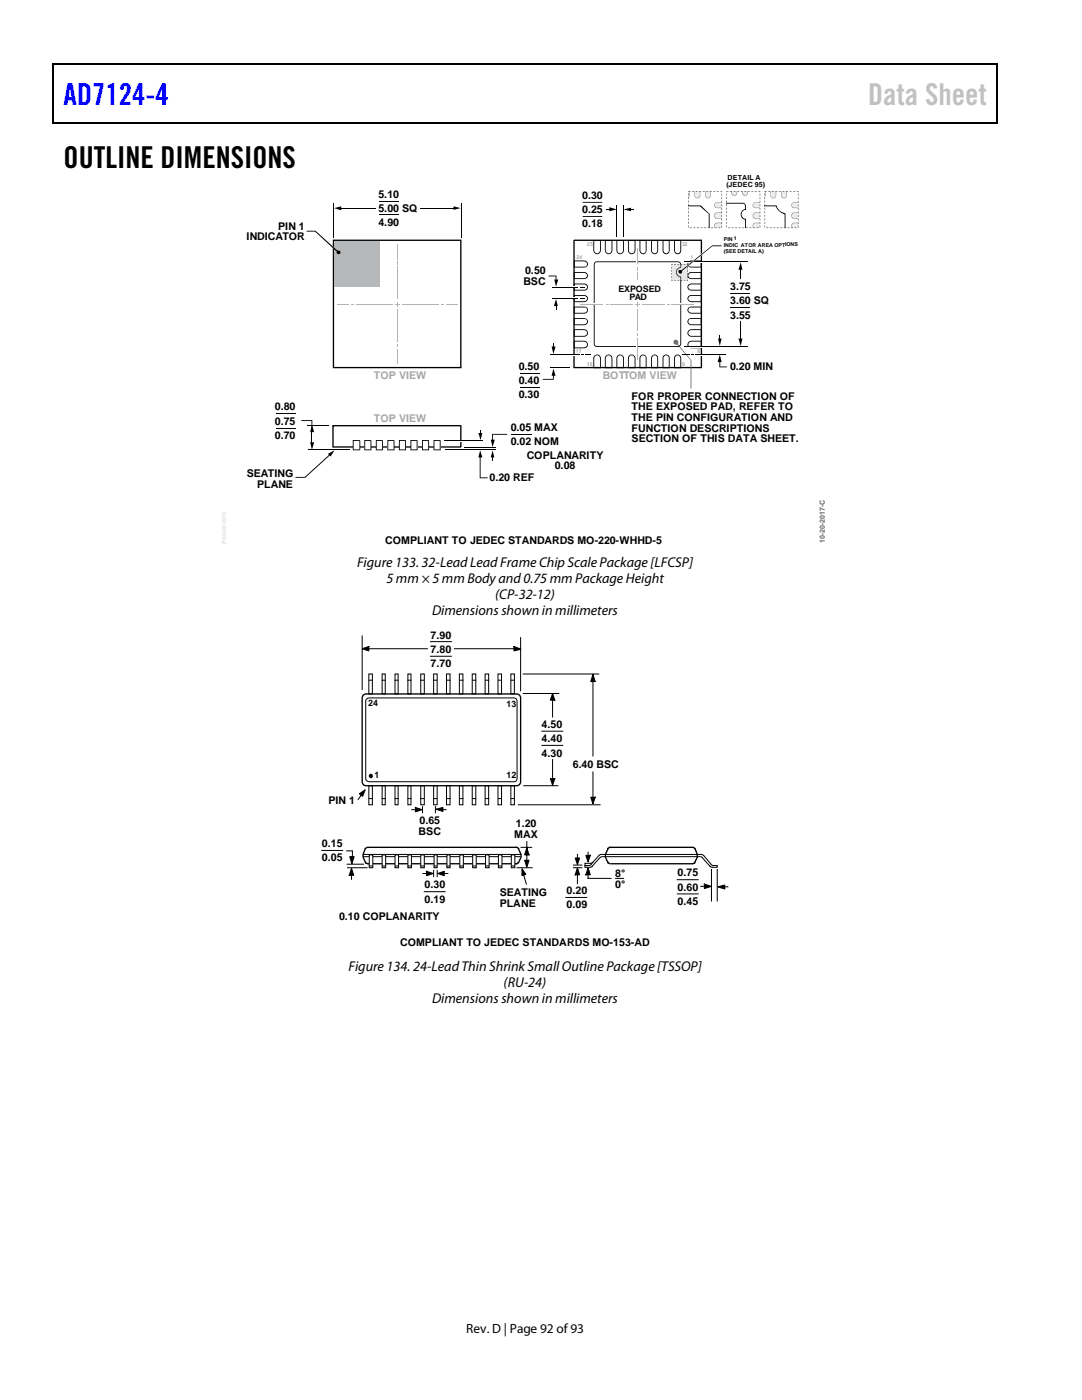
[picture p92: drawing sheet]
<svg xmlns="http://www.w3.org/2000/svg" width="216mm" height="279mm" viewBox="0 0 216 279" stroke-linecap="round" stroke-linejoin="round" font-family="sans-serif">
<defs><g id="words">
<text font-size="6" fill="#00f" x="12.7" y="20.9">AD7124-4</text>
<text font-size="6" fill="#c1c1c1" x="173.2" y="20.9">Data Sheet</text>
<text font-size="6" x="12.7" y="33.6">OUTLINE DIMENSIONS</text>
<g font-size="2.8">
<text x="71.2" y="113.2">Figure 133. 32-LeadLead Frame Chip Scale Package [LFCSP]</text>
<text x="77.1" y="116.3">5 mm × 5 mm Body and 0.75 mm Package Height</text>
<text x="98.8" y="119.5">(CP-32-12)</text>
<text x="86.2" y="122.7">Dimensions shown in millimeters</text>
<text x="69.6" y="193.8">Figure 134. 24-Lead Thin Shrink Small Outline Package [TSSOP]</text>
<text x="100.5" y="197">(RU-24)</text>
<text x="86.2" y="200.1">Dimensions shown in millimeters</text>
</g>
<text font-size="2.7" x="93" y="266">Rev. D | Page 92 of93</text>
<g font-size="2.1">
<text x="75.5" y="39.4">5.10</text>
<text x="116.2" y="39.7">0.30</text>
<text x="49.2" y="48">INDICATOR</text>
<text x="55.5" y="45.9">PIN 1</text>
<text x="75.5" y="42.3">5.00 SQ</text>
<text x="75.5" y="45.1">4.90</text>
<text x="116.2" y="42.5">0.25</text>
<text x="116.2" y="45.3">0.18</text>
<text x="104.4" y="56.8">BSC</text>
<text x="104.8" y="54.7">0.50</text>
<text x="145.7" y="57.9">3.75</text>
<text x="145.7" y="60.7">3.60 SQ</text>
<text x="145.7" y="63.6">3.55</text>
<text x="103.5" y="73.8">0.50</text>
<text x="103.5" y="76.7">0.40</text>
<text x="145.7" y="73.8">0.20 MIN</text>
<text x="54.9" y="81.9">0.80</text>
<text x="103.5" y="79.5">0.30</text>
<text x="126" y="79.8">FOR PROPER CONNECTION OF</text>
<text x="126" y="81.9">THE EXPOSED PAD, REFER TO</text>
<text x="54.9" y="84.7">0.75</text>
<text x="54.9" y="87.6">0.70</text>
<text x="101.9" y="86">0.05 MAX</text>
<text x="101.9" y="88.8">0.02 NOM</text>
<text x="126" y="84">THE PIN CONFIGURATION AND</text>
<text x="126" y="86.1">FUNCTION DESCRIPTIONS</text>
<text x="126" y="88.3">SECTION OF THIS DATA SHEET.</text>
<text x="49.2" y="95.3">SEATING</text>
<text x="105.1" y="91.5">COPLANARITY</text>
<text x="110.7" y="93.6">0.08</text>
<text x="51.3" y="97.4">PLANE</text>
<text x="97.7" y="96.1">0.20 REF</text>
<text x="76.9" y="108.5">COMPLIANT TO JEDEC STANDARDS MO-220-WHHD-5</text>
<text x="85.9" y="127.4">7.90</text>
<text x="85.9" y="130.3">7.80</text>
<text x="85.9" y="133.2">7.70</text>
<text x="108.1" y="145.2">4.50</text>
<text x="108.1" y="148.1">4.40</text>
<text x="108.1" y="151">4.30</text>
<text x="114.3" y="153.2">6.40 BSC</text>
<text x="65.6" y="160.5">PIN 1</text>
<text x="83.5" y="166.6">BSC</text>
<text x="83.7" y="164.4">0.65</text>
<text x="102.6" y="167.3">MAX</text>
<text x="102.9" y="165.1">1.20</text>
<text x="64.2" y="169">0.15</text>
<text x="64.2" y="171.9">0.05</text>
<text x="84.7" y="177.3">0.30</text>
<text x="99.7" y="178.9">SEATING</text>
<text x="113.1" y="178.4">0.20</text>
<text x="122.7" y="175">8°</text>
<text x="122.7" y="177.2">0°</text>
<text x="135.2" y="174.9">0.75</text>
<text x="135.2" y="177.7">0.60</text>
<text x="67.6" y="183.6">0.10 COPLANARITY</text>
<text x="84.7" y="180.2">0.19</text>
<text x="99.7" y="181">PLANE</text>
<text x="113.1" y="181.3">0.09</text>
<text x="135.2" y="180.6">0.45</text>
<text x="79.8" y="188.8">COMPLIANT TO JEDEC STANDARDS MO-153-AD</text>
</g>
<g font-size="2.1" fill="#a4a6a9">
<text x="74.6" y="75.6">TOP VIEW</text>
<text x="120.3" y="75.6">BOTTOM VIEW</text>
<text x="74.6" y="84.2">TOP VIEW</text>
</g>
<g font-size="1.8">
<text x="123.4" y="58.3">EXPOSED</text>
<text x="125.6" y="59.9">PAD</text>
<text x="73.5" y="141">24</text>
<text x="101.1" y="141">13</text>
<text x="74.7" y="155.4">1</text>
<text x="101.1" y="155.4">12</text>
</g>
<g font-size="1.4">
<text x="145.2" y="35.9">DETAIL A</text>
<text x="144.9" y="37.4">(JEDEC 95)</text>
</g>
<text font-size="1.4" fill="#636466" x="164.6" y="108.5" transform="rotate(-90 164.6 108.5)">10-20-2017-C</text>
<g font-size="1.1" fill="#a4a6a9">
<text x="115" y="51.8">24</text>
<text x="117.1" y="49.1">25</text>
<text x="136.1" y="49.1">32</text>
<text x="137.8" y="51.8">1</text>
<text x="114.9" y="70.4">17</text>
<text x="139.2" y="70.4">8</text>
<text x="117.1" y="73.1">16</text>
<text x="136.1" y="73.1">9</text>
</g>
<g font-size="1.1">
<text x="144.4" y="48">PIN 1</text>
<text x="144.4" y="49.2">INDIC ATOR AREA OPTIONS</text>
<text x="144.4" y="50.5">(SEE DETAIL A)</text>
</g>
</g></defs>
<path d="M10.5 12.7h.3v1h-.3zM10.5 12.7h.3v.3h-.3zM133.3 12.7h.3v.3h-.3zM198.8 12.7h.2v1h-.2zM198.8 12.7h.2v.3h-.2zM10.5 24.4h.3v.2h-.3zM133.1 24.4h.2v.2h-.2zM198.8 24.4h.2v.2h-.2zM114.4 47.9l25.6-.1 .1 25.6-.1-.2v.2h-.2v-25.3h-25.1v25.1h25.3l.1 .3-25.7-.1zM66.3 84.8h25.7l.1 4.4-25.7 .1-.1-4.3h.3v4.1h25.2v-4h-25.4z" fill="#000"/>
<path d="M10.7 13.7v10.7M10.8 12.8h122.5M133.6 12.8h65.2M198.9 13.7v10.7M10.8 24.5h188" fill="none" stroke="#000" stroke-width=".25"/>
<path d="M66.5 40.6v6.8M92 40.6v6.9M103.7 74.6h4M103.7 77.3h4" fill="none" stroke="#000" stroke-width=".2"/>
<path d="M70.5 87.9h1.3v1.9h-1.3z" fill="#fff"/>
<path d="M70.4 87.9h1.5l-.1 2-1.4-.1v-1.9h.2v1.8h1.1v-1.7z" fill="#000"/>
<path d="M72.8 87.9h1.2v1.9h-1.2z" fill="#fff"/>
<path d="M72.7 87.9h1.4v2h-1.4v-2h.2v1.8h1v-1.7z" fill="#000"/>
<path d="M75.1 87.9h1.2v1.9h-1.2z" fill="#fff"/>
<path d="M75 87.9h1.4v2h-1.4v-2h.2v1.8h1v-1.7z" fill="#000"/>
<path d="M77.4 87.9h1.2v1.9h-1.2z" fill="#fff"/>
<path d="M77.3 87.9h1.4v2h-1.4v-2h.2v1.8h1v-1.7z" fill="#000"/>
<path d="M79.7 87.9h1.2v1.9h-1.2z" fill="#fff"/>
<path d="M79.6 87.9h1.4v2h-1.4v-2h.2v1.8h1v-1.7z" fill="#000"/>
<path d="M82 87.9h1.2v1.9h-1.2z" fill="#fff"/>
<path d="M81.9 87.9h1.4v2h-1.4v-2h.2v1.8h1v-1.7z" fill="#000"/>
<path d="M84.3 87.9h1.2v1.9h-1.2z" fill="#fff"/>
<path d="M84.2 87.9h1.4v2h-1.4v-2h.2v1.8h1v-1.7z" fill="#000"/>
<path d="M86.6 87.9h1.2v1.9h-1.2z" fill="#fff"/>
<path d="M86.5 87.9h1.4v2h-1.4v-2h.2v1.8h1v-1.7zM95.5 86.4h.7l-.3 1.4zM95.7 85.8h.2v1h-.2zM95.8 89.9l.4 1.4h-.7zM95.7 91h.2v4.3h1.4v.1h-1.6z" fill="#000"/>
<path d="M61.4 84.9h4.2M61.4 89.8h8.3M88.8 89.8h10.1M92.5 89.2h6.4M102 86.7h4.1" fill="none" stroke="#000" stroke-width=".2"/>
<path d="M91.6 87.8h.7v.3h-.7z" fill="#fff"/>
<path d="M88.7 87.9h7.7" fill="none" stroke="#000" stroke-width=".2"/>
<path d="M66.4 47.8h25.7v25.6l-.1-.2v.2h-.2v-25.3h-25.1v25.1h25.3l.1 .3h-25.7zM59 95.2h1.8l5.1-4.6 .1 .2-5.1 4.6h-1.9zM65.4 90.6l1.4-.7-.8 1.2zM97.9 87.7h.8l-.4 1.5zM98.2 90.9h.2v1h-.2zM98.3 89.9l.3 1.4h-.7zM98.2 86.6h3v.2h-2.8v1.2h-.2z" fill="#000"/>
<path d="M66.1 49.2l.2-.1 .6 .5-.1 .2z" fill="#fff"/>
<path d="M66.7 48.1h9.1v9.1h-9.1z" fill="#b5b7b9"/>
<g fill="#000">
<path d="M61.2 46h1.7l4.7 4.3-.1 .2-4.6-4.3h-1.7zM66.7 41.5l1.4-.3v.8zM90.5 41.2l1.4 .3-1.4 .4zM110.6 55.8h.8l-.4 1.4zM109.4 55h1.6v1.1h-.1v-.9h-1.5zM147.8 52.3l.3 1.5h-.7zM110.9 60.8h.1v1h-.1zM111 59.7l.3 1.4h-.8zM147.4 67.6h.7l-.3 1.5zM61.9 88.3h.8l-.5 1.5zM60.1 83.8h2.2v2.3h-.1v-2.1h-2.1zM62.2 84.7l.5 1.5h-.8z"/>
<circle cx="67.6" cy="50.4" r=".39"/>
</g>
<path d="M67.8 41.5h7.2M83.8 41.5h7M147.8 53.6v2M147.8 64.2v3.6M62.2 86v2.5" fill="none" stroke="#000" stroke-width=".2"/>
<g fill="#fff">
<path d="M127.2 63h.2v.5h-.2z"/>
<path d="M127.2 49.9h.2v.6h-.2z"/>
</g>
<g fill="#000">
<path d="M121.6 41.4l1.5 .4-1.5 .4zM121 41.7h.8v.2h-.8zM125.7 41.7h.8v.2h-.8zM124.4 41.8l1.5-.4v.8z"/>
<path d="M116.3 40.3v.2h3.9v-.2zM116.3 43.1v.2h3.9v-.2z"/>
</g>
<path d="M75.7 40.2h4M75.7 42.9h4M123.1 41.1v6.2M124.4 41.1v6.2M55.1 82.5h3.9M55.1 85.4h3.9" fill="none" stroke="#000" stroke-width=".2"/>
<g fill="#b1b3b5">
<path d="M79.2 60.2l.1 1z"/>
<path d="M78.8 60.7h1z"/>
<path d="M79.2 68.7l.1 .5z"/>
</g>
<path d="M79.3 69.8v2.9" fill="none" stroke="#b1b3b5" stroke-width=".2"/>
<path d="M79.2 52.2l.1 .6z" fill="#b1b3b5"/>
<path d="M79.3 48.7v3M71 60.7h7.4" fill="none" stroke="#b1b3b5" stroke-width=".2"/>
<path d="M70.1 60.7h.5z" fill="#b1b3b5"/>
<path d="M67.2 60.7h2.3M80.3 60.7h7.3" fill="none" stroke="#b1b3b5" stroke-width=".2"/>
<path d="M88 60.7h.5z" fill="#b1b3b5"/>
<path d="M79.3 53.2v6.5M79.3 61.7v6.5M89.1 60.7h2.3" fill="none" stroke="#b1b3b5" stroke-width=".2"/>
<g fill="#696a6c">
<path d="M134.8 68.3h.2l3 3.6-.1 5.7-.1-5.7z"/>
<circle cx="134.8" cy="68.3" r=".49"/>
</g>
<path d="M118.7 52.3l.4-.1h16.2a.67 .67 0 0 1 .6 .6l-.1 .7a.97 .97 0 0 0-.8 .8 .72 .72 0 0 1 .8-.9l-.1-.9-.4-.2-16.4 .1-.2 .4v16.1l.4 .2 16.4-.1 .3-.4v-13.3a.74 .74 0 0 1-.8-1 1.1 1.1 0 0 0 .9 1v13.3a.67 .67 0 0 1-.6 .6h-16.2a.61 .61 0 0 1-.6-.6v-15.8z" fill="#000"/>
<g fill="#fff">
<path d="M127.2 61.9h.2v.6h-.2z"/>
<path d="M127.1 68.9h.2v.4h-.2z"/>
<path d="M118.3 60.6h.5v.2h-.5z"/>
<path d="M135.6 60.6h.5v.2h-.5z"/>
<path d="M127.1 52h.2v.5h-.2z"/>
</g>
<g fill="#b1b3b5">
<path d="M127.2 60.2v1z"/>
<path d="M126.7 60.7h1z"/>
<path d="M127.2 66.5v.5z"/>
</g>
<path d="M127.2 49.6v3.2M121.8 60.7h4.5M127.2 67.6v4.3" fill="none" stroke="#b1b3b5" stroke-width=".2"/>
<path d="M120.9 60.7h.5z" fill="#b1b3b5"/>
<path d="M115.9 60.7h4.4M128.2 60.7h4.5" fill="none" stroke="#b1b3b5" stroke-width=".2"/>
<path d="M133.1 60.7h.4z" fill="#b1b3b5"/>
<path d="M127.2 61.7v4.3M134.1 60.7h4.4" fill="none" stroke="#b1b3b5" stroke-width=".2"/>
<g fill="#b1b3b5">
<path d="M127.2 53.3v.6z"/>
<path d="M127.2 54.4v1.5z"/>
</g>
<g fill="#000">
<path d="M114.5 58.9h2v.2h-1.8v1h1.8a.54 .54 0 0 0 .7-.5 .54 .54 0 0 0-.7-.5v-.1a.68 .68 0 0 1 .9 .6 .68 .68 0 0 1-.9 .7h-2zM114.5 56.6h2v.2h-1.8v1h1.8a.54 .54 0 0 0 .7-.5 .54 .54 0 0 0-.7-.5v-.1a.68 .68 0 0 1 .9 .6 .68 .68 0 0 1-.9 .7h-2zM114.5 54.3h2v.2h-1.8v1h1.8a.54 .54 0 0 0 .7-.5 .54 .54 0 0 0-.7-.5v-.1a.68 .68 0 0 1 .8 .6 .68 .68 0 0 1-.8 .7h-2zM114.5 52h2v.2h-1.8v1h1.8a.54 .54 0 0 0 .6-.5 .54 .54 0 0 0-.6-.5v-.1a.68 .68 0 0 1 .8 .6 .68 .68 0 0 1-.8 .7h-2zM118.4 47.9h1.5v2h-.2v-1.8h-1.1v1.8a.62 .62 0 0 0 .6 .7 .62 .62 0 0 0 .6-.7 .72 .72 0 0 1-.7 .9 .72 .72 0 0 1-.7-.9zM120.7 47.9h1.5v2h-.2v-1.8h-1.1v1.8a.62 .62 0 0 0 .6 .7 .62 .62 0 0 0 .6-.7 .72 .72 0 0 1-.7 .9 .72 .72 0 0 1-.7-.9zM123 47.9h1.5v2h-.2v-1.8h-1.1v1.8a.62 .62 0 0 0 .6 .6 .62 .62 0 0 0 .6-.6 .71 .71 0 0 1-.7 .8 .71 .71 0 0 1-.7-.8zM125.3 47.9h1.5v2h-.2v-1.8h-1.1v1.8a.62 .62 0 0 0 .6 .6 .62 .62 0 0 0 .6-.6 .71 .71 0 0 1-.7 .8 .71 .71 0 0 1-.7-.8zM127.6 47.9h1.4v2h-.2v-1.8h-1v1.8a.54 .54 0 0 0 .5 .7 .54 .54 0 0 0 .5-.7h.1a.68 .68 0 0 1-.6 .9 .68 .68 0 0 1-.7-.9zM129.9 47.9h1.4v2h-.2v-1.8h-1v1.8a.54 .54 0 0 0 .5 .7 .54 .54 0 0 0 .5-.7h.1a.68 .68 0 0 1-.6 .9 .68 .68 0 0 1-.7-.9zM132.2 47.9h1.4v2h-.2v-1.8h-1v1.8a.54 .54 0 0 0 .5 .7 .54 .54 0 0 0 .5-.7h.1a.68 .68 0 0 1-.6 .9 .68 .68 0 0 1-.7-.9zM134.5 47.9h1.4v2h-.1v-1.8h-1.1v1.8a.54 .54 0 0 0 .5 .7 .54 .54 0 0 0 .6-.7 .68 .68 0 0 1-.6 .9 .68 .68 0 0 1-.7-.9z"/>
<path d="M137.4 59.1l.6-.1a.6 .6 0 0 0-.6 .4 .6 .6 0 0 0 .2 .6l2.2 .1v-1h-1.8v-.2h2v1.4h-2a.72 .72 0 0 1-.8-.4 .72 .72 0 0 1 .2-.8zM137.4 56.8l.6-.1a.62 .62 0 0 0-.6 .4 .62 .62 0 0 0 .2 .7h2.2v-1h-1.8v-.2h2v1.4h-2a.71 .71 0 0 1-.8-.4 .71 .71 0 0 1 .2-.8zM137.4 54.5l.6-.1a.62 .62 0 0 0-.6 .4 .62 .62 0 0 0 .2 .7h2.2v-1h-1.8v-.2h2v1.4h-2a.69 .69 0 0 1-.8-.4 .69 .69 0 0 1 .2-.8zM137.4 52.2l.6-.1a.59 .59 0 0 0-.6 .5 .59 .59 0 0 0 .4 .6h2v-1h-1.8v-.2h2v1.4h-2a.69 .69 0 0 1-.8-.4 .69 .69 0 0 1 .2-.8zM114.5 68h2v.2h-1.8v1.1h1.8a.62 .62 0 0 0 .6-.6 .62 .62 0 0 0-.6-.6 .71 .71 0 0 1 .8 .7 .71 .71 0 0 1-.8 .7h-2zM114.5 65.7h2v.2h-1.8v1.1h1.8a.62 .62 0 0 0 .6-.6 .62 .62 0 0 0-.6-.6 .71 .71 0 0 1 .8 .7 .71 .71 0 0 1-.8 .7h-2zM114.5 63.5h2v.2h-1.8v1h1.8a.54 .54 0 0 0 .7-.5 .54 .54 0 0 0-.7-.5v-.1a.68 .68 0 0 1 .9 .6 .68 .68 0 0 1-.9 .7h-2zM114.5 61.2h2v.2h-1.8v1h1.8a.54 .54 0 0 0 .7-.5 .54 .54 0 0 0-.7-.5v-.1a.68 .68 0 0 1 .9 .6 .68 .68 0 0 1-.9 .7h-2zM118.6 71a.67 .67 0 0 1 .8-.2 .67 .67 0 0 1 .4 .7 .63 .63 0 0 0-.6-.6 .63 .63 0 0 0-.6 .6v1.8h1.1v-1.8h.2v2h-1.5v-2zM120.9 71a.67 .67 0 0 1 .8-.2 .67 .67 0 0 1 .4 .7 .63 .63 0 0 0-.6-.6 .63 .63 0 0 0-.6 .6v1.8h1.1v-1.8h.2v2h-1.5v-2zM123.2 71a.69 .69 0 0 1 .8-.2 .69 .69 0 0 1 .4 .7 .63 .63 0 0 0-.6-.6 .63 .63 0 0 0-.6 .6v1.8h1.1v-1.8h.2v2h-1.5v-2zM125.5 71a.69 .69 0 0 1 .8-.2 .69 .69 0 0 1 .4 .7 .63 .63 0 0 0-.6-.6 .63 .63 0 0 0-.6 .6v1.8h1.1v-1.8h.2v2h-1.5v-2z"/>
<path d="M127.8 71a.63 .63 0 0 1 .8-.2 .63 .63 0 0 1 .3 .7 .58 .58 0 0 0-.5-.6 .58 .58 0 0 0-.6 .6v1.8h1v-1.8h.2v2h-1.4v-2zM130.1 71a.63 .63 0 0 1 .8-.2 .63 .63 0 0 1 .3 .7h-.1a.53 .53 0 0 0-.5-.6 .53 .53 0 0 0-.5 .6v1.8h1v-1.8h.2v2h-1.4v-2zM132.4 71a.64 .64 0 0 1 .8-.2 .64 .64 0 0 1 .3 .7h-.1a.53 .53 0 0 0-.5-.6 .53 .53 0 0 0-.5 .6v1.8h1v-1.8h.2v2h-1.4v-2zM134.7 71a.65 .65 0 0 1 .7-.2 .65 .65 0 0 1 .4 .7 .58 .58 0 0 0-.5-.6 .58 .58 0 0 0-.6 .6v1.8h1.1v-1.8h.1v2h-1.4v-2zM137.4 68.2l.3-.1h.3a.62 .62 0 0 0-.6 .6 .62 .62 0 0 0 .6 .6h1.8v-1.1h-1.8v-.2h2v1.5h-2a.74 .74 0 0 1-.8-.4 .74 .74 0 0 1 .2-.9zM137.4 65.9l.3-.1h.3a.62 .62 0 0 0-.6 .6 .62 .62 0 0 0 .6 .6h1.8v-1.1h-1.8v-.2h2v1.5h-2a.74 .74 0 0 1-.8-.4 .74 .74 0 0 1 .2-.9zM137.4 63.7l.6-.2v.2a.54 .54 0 0 0-.7 .5 .54 .54 0 0 0 .7 .5h1.8v-1h-1.8v-.2h2v1.4h-2a.72 .72 0 0 1-.8-.4 .72 .72 0 0 1 .2-.8zM137.4 61.4l.6-.2v.2a.54 .54 0 0 0-.7 .5 .54 .54 0 0 0 .7 .5h1.8v-1h-1.8v-.2h2v1.4h-2a.72 .72 0 0 1-.8-.4 .72 .72 0 0 1 .2-.8z"/>
</g>
<path d="M114.2 57.2h.6v.3h-.6z" fill="#fff"/>
<path d="M115 57.2h.4v.2h-.4zM115.7 57.2h1v.2h-1z" fill="#000"/>
<path d="M110.2 57.3h4.6" fill="none" stroke="#000" stroke-width=".2"/>
<path d="M114.2 59.4h.6v.3h-.6z" fill="#fff"/>
<path d="M115 59.5h.4v.2h-.4zM115.7 59.5h1v.2h-1zM110.1 69.2h.8l-.5 1.5zM108.3 75.6h2v-.9h.2v1.1h-2.2zM110.3 68.5h.2v.9h-.2zM110.4 73.6l.5 1.4h-.8z" fill="#000"/>
<path d="M110.2 59.6h4.6M109.8 73.4h4" fill="none" stroke="#000" stroke-width=".2"/>
<path d="M114.2 70.7h.6v.2h-.6z" fill="#fff"/>
<path d="M109.8 70.7h5.8" fill="none" stroke="#000" stroke-width=".2"/>
<path d="M116 70.7h.5v.1h-.5zM116.8 70.7h1.1v.1h-1.1z" fill="#000"/>
<path d="M139.8 70.7h.5v.2h-.5z" fill="#fff"/>
<path d="M138.8 70.7h6" fill="none" stroke="#000" stroke-width=".2"/>
<path d="M136.2 70.7h1.4v.1h-1.4zM137.9 70.7h.5v.1h-.5zM143.3 67.6h.7l-.4 1.5zM143.5 66.9h.2v1h-.2zM143.6 70.7l.4 1.6h-.8zM143.5 72h.2v1.1h1.3v.2h-1.5z" fill="#000"/>
<path d="M137.2 52.2h3v.2h-3z" fill="#fff"/>
<path d="M136.5 52.2h12.6" fill="none" stroke="#000" stroke-width=".2"/>
<path d="M137.2 69.1h3v.2h-3z" fill="#fff"/>
<path d="M145.7 58.6h4M136.5 69.2h12.6M145.7 61.4h4" fill="none" stroke="#000" stroke-width=".2"/>
<path d="M134.1 52.8h3.2v3.2h-3.2z" fill="#e5e6e7"/>
<g fill="#616365">
<path d="M137.3 54.7v.6z"/>
<path d="M137.2 52.8l.1 .2z"/>
<path d="M134.9 54.3a1.05 1.05 0 0 0 .9 1v.7h.1v-.8a1.08 1.08 0 0 1-.9-.9zM135.8 52.8v.5a.86 .86 0 0 0-.8 1 1.07 1.07 0 0 1 .9-.9v-.6z"/>
</g>
<g fill="#000">
<path d="M134 52.8l.2-.1-.1 .3zM134 55.8l.2 .3-.2-.1zM137 52.8l.3-.1v.3zM137 56l.3-.2v.3z"/>
<path d="M134 53.3l.1 .4v-.5zM134 53.9l.1 .4v-.5zM134 54.5l.1 .4v-.4zM134 55.2l.1 .3v-.4z"/>
<path d="M134.5 56l.4 .1zM135.1 56h.5zM135.8 56h.4zM136.4 56h.4z"/>
<path d="M136.4 52.8h.4zM135.8 52.8h.4zM135.1 52.8h.5zM134.5 52.7l.4 .1z"/>
<path d="M137.2 55.2l.1 .3v-.4zM137.2 54.5l.1 .4v-.4zM137.2 53.9l.1 .4v-.5zM137.2 53.3l.1 .4v-.5z"/>
</g>
<path d="M136.6 53.3l3.5-2.8 .2 .2-3.5 2.9z" fill="#fff"/>
<g fill="#000">
<path d="M135.7 54.2l6.4-5.2h1.9v.1h-1.9l-6.3 5.2z"/>
<circle cx="135.7" cy="54.2" r=".38"/>
</g>
<path d="M158.1 40.7l.3-.2h.8v.9h-.8a.53 .53 0 0 1-.3-.7z" fill="#eceded"/>
<path d="M158 40.7l.4-.3h.8l-.8 .1a.49 .49 0 0 0-.4 .5 .49 .49 0 0 0 .4 .4h.8l-.8 .1a.59 .59 0 0 1-.4-.8z" fill="#717375"/>
<path d="M158.2 42.6l1-.1v1.1h-.8a.54 .54 0 0 1-.4-.5 .54 .54 0 0 1 .2-.5z" fill="#eceded"/>
<path d="M158.2 42.5l1-.1-.8 .1a.54 .54 0 0 0-.4 .5 .54 .54 0 0 0 .4 .6h.8l-.8 .1a.63 .63 0 0 1-.5-.5 .63 .63 0 0 1 .3-.7z" fill="#717375"/>
<path d="M158.2 44.6l1-.1v.9h-1a.49 .49 0 0 1 0-.8z" fill="#eceded"/>
<path d="M158.2 44.5h1h-.8a.52 .52 0 0 0-.2 .9l-.3-.3z" fill="#717375"/>
<path d="M155.9 38.2h1v.9a.49 .49 0 0 1-.5 .4 .49 .49 0 0 1-.5-.4z" fill="#eceded"/>
<path d="M155.9 38.2v.9a.49 .49 0 0 0 .5 .4 .49 .49 0 0 0 .5-.4v-.9l.1 .9a.58 .58 0 0 1-.6 .5 .58 .58 0 0 1-.5-.5z" fill="#717375"/>
<path d="M153.8 38.2h1v.9l-.2 .3-.3 .1-.4-.3z" fill="#eceded"/>
<path d="M153.7 38.2l.1 .9 .3 .3 .2 .1 .4-.3 .1-1 .1 .9a.58 .58 0 0 1-.6 .5 .58 .58 0 0 1-.6-.5z" fill="#717375"/>
<path d="M152.6 38.2v1.1z" fill="#eceded"/>
<path d="M152.7 38.2l.1 .9-.2 .3z" fill="#717375"/>
<path d="M152.5 41h2.5a2.37 2.37 0 0 0 1.7 1.7v2.8h-.1v-2.8l.1 .1a2.67 2.67 0 0 1-1.9-1.7l.1 .1h-2.4z" fill="#000"/>
<path d="M142.6 40.7l.4-.2h1v.9h-1a.53 .53 0 0 1-.4-.7z" fill="#eceded"/>
<path d="M142.6 40.7l.4-.3h1l-1 .1a.49 .49 0 0 0-.4 .5 .49 .49 0 0 0 .4 .4h1l-1 .1a.59 .59 0 0 1-.4-.8z" fill="#717375"/>
<path d="M142.8 42.6l1.2-.1v1.1h-1a.54 .54 0 0 1-.4-.5 .54 .54 0 0 1 .2-.5z" fill="#eceded"/>
<path d="M142.8 42.5l1.2-.1-1 .1a.54 .54 0 0 0-.4 .5 .54 .54 0 0 0 .4 .6h1l-1 .1a.63 .63 0 0 1-.5-.5 .63 .63 0 0 1 .3-.7z" fill="#717375"/>
<path d="M142.8 44.6l1.2-.1v.9h-1.3a.49 .49 0 0 1 .1-.8z" fill="#eceded"/>
<path d="M142.8 44.5h1.2h-1a.52 .52 0 0 0-.3 .9l-.2-.3z" fill="#717375"/>
<path d="M140.8 38.2h1v.9a.49 .49 0 0 1-.5 .4 .49 .49 0 0 1-.5-.4z" fill="#eceded"/>
<path d="M140.7 38.2l.1 .9a.49 .49 0 0 0 .5 .4 .49 .49 0 0 0 .5-.4v-.9l.1 .9a.58 .58 0 0 1-.6 .5 .58 .58 0 0 1-.6-.5z" fill="#717375"/>
<path d="M138.7 38.2h.9v.9a.49 .49 0 0 1-.4 .4 .49 .49 0 0 1-.5-.4z" fill="#eceded"/>
<path d="M138.6 38.2l.1 .9a.49 .49 0 0 0 .5 .4 .49 .49 0 0 0 .4-.4v-.9l.1 .9a.58 .58 0 0 1-.5 .5 .58 .58 0 0 1-.6-.5z" fill="#717375"/>
<path d="M137.3 38.2h.2v.9l-.2 .2z" fill="#eceded"/>
<path d="M137.5 38.2l.1 .9-.3 .3 .2-.3z" fill="#717375"/>
<path d="M137.3 41h2.5l1.8 1.7v2.8h-.2v-2.8l-1.8-1.5h-2.3z" fill="#000"/>
<path d="M150.3 40.7l.4-.2h.9v.9h-.9a.53 .53 0 0 1-.4-.7z" fill="#eceded"/>
<path d="M150.4 40.5l1.2-.1-.9 .1a.49 .49 0 0 0-.4 .5 .49 .49 0 0 0 .4 .4h.9l-.9 .1a.59 .59 0 0 1-.5-.4 .59 .59 0 0 1 .2-.6z" fill="#717375"/>
<path d="M150.5 42.6l1.1-.1v1.1h-.9a.55 .55 0 0 1-.4-.4 .55 .55 0 0 1 .2-.6z" fill="#eceded"/>
<path d="M150.3 42.6l.4-.2h.9l-.9 .1a.54 .54 0 0 0-.4 .5 .54 .54 0 0 0 .4 .6h.9l-.9 .1a.65 .65 0 0 1-.4-1.1z" fill="#717375"/>
<path d="M150.5 44.6l1.1-.1v.9h-1.2l-.1-.3z" fill="#eceded"/>
<path d="M150.3 44.6l.4-.1h.9h-.9a.56 .56 0 0 0-.3 .9l-.2-.1z" fill="#717375"/>
<path d="M144.9 40.5h3.3a.68 .68 0 0 1 .7 .7v.6a.98 .98 0 0 0-.9 1 .98 .98 0 0 0 .9 .9v1.8h-.2l.1-1.8a.97 .97 0 0 1-1-.9 .97 .97 0 0 1 1-1l-.3-1.1-3.6-.1z" fill="#000"/>
<path d="M148.1 38.2h1v.3a.49 .49 0 0 1-.5 .5 .49 .49 0 0 1-.5-.5z" fill="#eaeaeb"/>
<path d="M148.1 38.2v.3a.49 .49 0 0 0 .5 .5 .49 .49 0 0 0 .5-.5v-.3a.58 .58 0 0 1-.3 .8 .58 .58 0 0 1-.7-.5z" fill="#5c5d60"/>
<path d="M146 38.2h1v.3a.49 .49 0 0 1-.5 .5 .49 .49 0 0 1-.5-.5z" fill="#eaeaeb"/>
<path d="M145.9 38.2l.1 .3a.49 .49 0 0 0 .5 .5 .49 .49 0 0 0 .5-.5v-.3a.58 .58 0 0 1-.3 .8 .58 .58 0 0 1-.8-.5z" fill="#5c5d60"/>
<g fill="#000">
<path d="M137.3 38.2l.1 .1h.4zM137.3 38.6l.1 .5zM137.3 39.3l.1 .5zM137.3 40l.1 .5zM137.3 40.7l.1 .5zM137.3 41.4l.1 .5zM137.3 42.2l.1 .4zM137.3 42.9l.1 .4zM137.3 43.6l.1 .4zM137.3 44.3l.1 .4zM137.3 45l.1 .4zM137.6 45.4l.5 .1zM138.3 45.4l.5 .1zM139 45.4l.5 .1zM139.7 45.4l.5 .1zM140.4 45.4l.5 .1zM141.2 45.4l.4 .1zM141.9 45.4l.4 .1zM142.6 45.4l.4 .1zM143.3 45.4l.4 .1zM144 45.1l.1 .3v-.4zM144 44.4l.1 .3v-.4zM144 43.7l.1 .3v-.4zM144 42.9l.1 .4v-.4zM144 42.2l.1 .4v-.4zM144 41.5l.1 .4v-.5zM144 40.8l.1 .4v-.5zM144 40.1l.1 .4v-.5zM144 39.4l.1 .4v-.5zM144 38.7l.1 .4v-.5zM143.7 38.2l.4 .1v-.1zM143 38.2l.5 .1zM142.3 38.2l.4 .1zM141.6 38.2l.4 .1zM140.9 38.2l.4 .1zM140.2 38.2l.4 .1zM139.5 38.2l.4 .1zM138.8 38.2l.4 .1zM138.1 38.2l.4 .1z"/>
<path d="M145 38.2v.1l.4-.1zM145 38.6v.5zM145 39.3v.5zM145 40v.5zM145 40.7v.5zM145 41.4v.5zM145 42.2v.4zM145 42.9v.4zM145 43.6v.4zM145 44.3v.4zM145 45v.4zM145.2 45.4l.5 .1zM145.9 45.4l.5 .1zM146.6 45.4l.5 .1zM147.4 45.4l.4 .1zM148.1 45.4l.4 .1zM148.8 45.4l.4 .1zM149.5 45.4l.4 .1zM150.2 45.4l.4 .1zM150.9 45.4l.4 .1zM151.6 45l.1 .4zM151.6 44.3l.1 .4zM151.6 43.6l.1 .4zM151.6 42.9l.1 .4zM151.6 42.2l.1 .4zM151.6 41.4l.1 .5zM151.6 40.7l.1 .5zM151.6 40l.1 .5zM151.6 39.3l.1 .5zM151.6 38.6l.1 .5zM151.3 38.2l.4 .1v-.1zM150.6 38.2h.5zM149.9 38.2h.5zM149.2 38.2h.5zM148.5 38.2h.4zM147.8 38.2h.4zM147.1 38.2h.4zM146.4 38.2h.4zM145.7 38.2h.4z"/>
<path d="M152.6 38.2v.1l.4-.1zM152.6 38.6v.5zM152.6 39.3v.5zM152.6 40v.5zM152.6 40.7v.5zM152.6 41.4v.5zM152.6 42.2v.4zM152.6 42.9v.4zM152.6 43.6v.4zM152.6 44.3v.4zM152.6 45v.4zM152.8 45.4l.5 .1zM153.6 45.4l.4 .1zM154.3 45.4l.4 .1zM155 45.4l.4 .1zM155.7 45.4l.4 .1zM156.4 45.4l.4 .1zM157.1 45.4l.4 .1zM157.8 45.4l.4 .1zM158.5 45.4l.5 .1zM159.2 45l.1 .4zM159.2 44.3l.1 .4zM159.2 43.6l.1 .4zM159.2 42.9l.1 .4zM159.2 42.2l.1 .4zM159.2 41.4l.1 .5zM159.2 40.7l.1 .5zM159.2 40l.1 .5zM159.2 39.3l.1 .5zM159.2 38.6l.1 .5zM159 38.2l.3 .1v-.1zM158.2 38.2h.5zM157.5 38.2h.5zM156.8 38.2h.5zM156.1 38.2h.5zM155.4 38.2h.5zM154.7 38.2h.4zM154 38.2h.4zM153.3 38.2h.4z"/>
</g>
<path d="M73.6 156.8h.7v3.8h-.7z" fill="#fff"/>
<path d="M73.6 156.8h.7v3.8h-.7zM73.7 159.4h.6" fill="none" stroke="#000" stroke-width=".2"/>
<path d="M76.3 156.8h.6v3.8h-.6z" fill="#fff"/>
<path d="M76.3 156.8h.6v3.8h-.6zM76.3 159.4h.6" fill="none" stroke="#000" stroke-width=".2"/>
<path d="M78.8 156.8h.6v3.8h-.6z" fill="#fff"/>
<path d="M78.8 156.8h.6v3.8h-.6zM78.8 159.4h.6" fill="none" stroke="#000" stroke-width=".2"/>
<path d="M81.4 156.8h.6v3.8h-.6z" fill="#fff"/>
<path d="M81.4 156.8h.6v3.8h-.6zM81.4 159.4h.6" fill="none" stroke="#000" stroke-width=".2"/>
<path d="M84 156.8h.7v3.8h-.7z" fill="#fff"/>
<path d="M84 156.8h.7v3.8h-.7zM84 159.4h.6" fill="none" stroke="#000" stroke-width=".2"/>
<path d="M86.5 156.8h.7v3.8h-.7z" fill="#fff"/>
<path d="M86.5 156.8h.7v3.8h-.7zM86.5 159.4h.6" fill="none" stroke="#000" stroke-width=".2"/>
<path d="M89.1 156.8h.7v3.8h-.7z" fill="#fff"/>
<path d="M89.1 156.8h.7v3.8h-.7zM89.1 159.4h.7" fill="none" stroke="#000" stroke-width=".2"/>
<path d="M91.7 156.8h.7v3.8h-.7z" fill="#fff"/>
<path d="M91.7 156.8h.7v3.8h-.7zM91.7 159.4h.7" fill="none" stroke="#000" stroke-width=".2"/>
<path d="M94.2 156.8h.7v3.8h-.7z" fill="#fff"/>
<path d="M94.2 156.8h.7v3.8h-.7zM94.3 159.4h.6" fill="none" stroke="#000" stroke-width=".2"/>
<path d="M96.8 156.8h.7v3.8h-.7z" fill="#fff"/>
<path d="M96.8 156.8h.7v3.8h-.7zM96.9 159.4h.6" fill="none" stroke="#000" stroke-width=".2"/>
<path d="M99.4 156.8h.7v3.8h-.7z" fill="#fff"/>
<path d="M99.4 156.8h.7v3.8h-.7zM99.5 159.4h.6" fill="none" stroke="#000" stroke-width=".2"/>
<path d="M101.9 156.8h.7v3.8h-.7z" fill="#fff"/>
<path d="M101.9 156.8h.7v3.8h-.7zM102 159.4h.6" fill="none" stroke="#000" stroke-width=".2"/>
<path d="M73.6 134.5h.7v4h-.7z" fill="#fff"/>
<path d="M73.6 134.5h.7v4h-.7zM73.7 135.7h.6" fill="none" stroke="#000" stroke-width=".2"/>
<path d="M76.3 134.5h.6v4h-.6z" fill="#fff"/>
<path d="M76.3 134.5h.6v4h-.6zM76.3 135.7h.6" fill="none" stroke="#000" stroke-width=".2"/>
<path d="M78.8 134.5h.6v4h-.6z" fill="#fff"/>
<path d="M78.8 134.5h.6v4h-.6zM78.8 135.7h.6" fill="none" stroke="#000" stroke-width=".2"/>
<path d="M81.4 134.5h.6v4h-.6z" fill="#fff"/>
<path d="M81.4 134.5h.6v4h-.6zM81.4 135.7h.6" fill="none" stroke="#000" stroke-width=".2"/>
<path d="M84 134.5h.7v4h-.7z" fill="#fff"/>
<path d="M84 134.5h.7v4h-.7zM84 135.7h.6" fill="none" stroke="#000" stroke-width=".2"/>
<path d="M86.5 134.5h.7v4h-.7z" fill="#fff"/>
<path d="M86.5 134.5h.7v4h-.7zM86.5 135.7h.6" fill="none" stroke="#000" stroke-width=".2"/>
<path d="M89.1 134.5h.7v4h-.7z" fill="#fff"/>
<path d="M89.1 134.5h.7v4h-.7zM89.1 135.7h.7" fill="none" stroke="#000" stroke-width=".2"/>
<path d="M91.7 134.5h.7v4h-.7z" fill="#fff"/>
<path d="M91.7 134.5h.7v4h-.7zM91.7 135.7h.7" fill="none" stroke="#000" stroke-width=".2"/>
<path d="M94.2 134.5h.7v4h-.7z" fill="#fff"/>
<path d="M94.2 134.5h.7v4h-.7zM94.3 135.7h.6" fill="none" stroke="#000" stroke-width=".2"/>
<path d="M96.8 134.5h.7v4h-.7z" fill="#fff"/>
<path d="M96.8 134.5h.7v4h-.7zM96.9 135.7h.6" fill="none" stroke="#000" stroke-width=".2"/>
<path d="M99.4 134.5h.7v4h-.7z" fill="#fff"/>
<path d="M99.4 134.5h.7v4h-.7zM99.5 135.7h.6" fill="none" stroke="#000" stroke-width=".2"/>
<path d="M101.9 134.5h.7v4h-.7z" fill="#fff"/>
<g fill="none" stroke="#000" stroke-width=".2">
<path d="M72.3 129.5l1.3-.5v.9zM72.3 126.9v10.7M73.2 129.5h12.1M73.2 139.5l.5-.2h28.9a.61 .61 0 0 1 .6 .6v15.5a.61 .61 0 0 1-.6 .6h-28.9a.68 .68 0 0 1-.7-.6v-15.5zM85.9 131h4.2M85.9 128.1h4.2M90.7 129.5h12.1M101.9 134.5h.7v4h-.7zM102 135.7h.6M102.6 129l1.4 .6-1.4 .3zM103.9 127.3v10.6M104.4 134.5h15.1"/>
<path d="M104.4 138.4h7.1M110.3 138.4l.4 1.3h-.9zM110.3 138.8v4.3M118.3 134.6l.5 1.4h-.9zM118.3 135.5v15.4M71.7 158.4l1.2-.8-.5 1.3zM72.4 158.3l-.9 1.3M104.5 156.8h6.8M108.1 145.9h4.2M108.1 148.8h4.2M109.8 155.4h.9l-.4 1.3zM110.3 151.6v4.9"/>
<path d="M117.9 159.1h.9l-.5 1.3zM118.3 154.1v5.7M72.5 171h31.3M72.5 170.5h31.4M103.4 160.6h16.3"/>
<circle cx="74" cy="154.9" r=".32"/>
</g>
<path d="M72.5 138.7l.6-.2h30a.79 .79 0 0 1 .8 .8v16.7a.79 .79 0 0 1-.8 .8h-30a.79 .79 0 0 1-.8-.8v-16.7zM72.9 169.4l-.5 1.1v.6l.6 1.1M72.9 172l.1 .2 .5 .2h29.6M73.4 169.1l-.4 .2-.1 .2M73.5 169.1h29.6M102.9 169.1l.5 .2 .1 .2M103.4 172l-.1 .2-.4 .2M103.4 169.4l.6 1.1v.6l-.6 1.1" fill="none" stroke="#000" stroke-width=".27"/>
<g fill="#000">
<path d="M72.3 129.5l1.3-.5v.9zM102.6 129l1.4 .6-1.4 .3zM110.3 138.4l.4 1.3h-.9zM118.3 134.6l.5 1.4h-.9zM71.7 158.4l1.2-.8-.5 1.3zM109.8 155.4h.9l-.4 1.3zM117.9 159.1h.9l-.5 1.3z"/>
<circle cx="74" cy="154.9" r=".32"/>
</g>
<path d="M76.3 170.6h.7v2.6h-.7z" fill="#fff" stroke="#000" stroke-width=".2"/>
<path d="M76.3 172.8h.6z" fill="#fff"/>
<path d="M76.3 172.8h.6" fill="none" stroke="#000" stroke-width=".2"/>
<path d="M78.8 170.6h.7v2.6h-.7z" fill="#fff" stroke="#000" stroke-width=".2"/>
<path d="M78.9 172.8h.5z" fill="#fff"/>
<path d="M78.9 172.8h.5" fill="none" stroke="#000" stroke-width=".2"/>
<path d="M81.4 170.6h.7v2.6h-.7z" fill="#fff" stroke="#000" stroke-width=".2"/>
<path d="M81.5 172.8h.5z" fill="#fff"/>
<path d="M81.5 172.8h.5" fill="none" stroke="#000" stroke-width=".2"/>
<path d="M84 170.6h.7v2.6h-.7z" fill="#fff" stroke="#000" stroke-width=".2"/>
<path d="M84 172.8h.6z" fill="#fff"/>
<path d="M84 172.8h.6" fill="none" stroke="#000" stroke-width=".2"/>
<path d="M86.6 170.6h.6v2.6h-.6z" fill="#fff" stroke="#000" stroke-width=".2"/>
<path d="M86.6 172.8h.5z" fill="#fff"/>
<path d="M86.6 172.8h.5" fill="none" stroke="#000" stroke-width=".2"/>
<path d="M89.2 170.6h.6v2.6h-.6z" fill="#fff" stroke="#000" stroke-width=".2"/>
<path d="M89.2 172.8h.6z" fill="#fff"/>
<path d="M89.2 172.8h.6" fill="none" stroke="#000" stroke-width=".2"/>
<path d="M91.7 170.6h.8v2.6h-.8z" fill="#fff" stroke="#000" stroke-width=".2"/>
<path d="M91.7 172.8h.7z" fill="#fff"/>
<path d="M91.7 172.8h.7" fill="none" stroke="#000" stroke-width=".2"/>
<path d="M94.3 170.6h.7v2.6h-.7z" fill="#fff" stroke="#000" stroke-width=".2"/>
<path d="M94.3 172.8h.6z" fill="#fff"/>
<path d="M94.3 172.8h.6" fill="none" stroke="#000" stroke-width=".2"/>
<path d="M96.9 170.6h.7v2.6h-.7z" fill="#fff" stroke="#000" stroke-width=".2"/>
<path d="M96.9 172.8h.6z" fill="#fff"/>
<path d="M96.9 172.8h.6" fill="none" stroke="#000" stroke-width=".2"/>
<path d="M99.5 170.6h.7v2.6h-.7z" fill="#fff" stroke="#000" stroke-width=".2"/>
<path d="M99.5 172.8h.6z" fill="#fff"/>
<path d="M99.5 172.8h.6" fill="none" stroke="#000" stroke-width=".2"/>
<path d="M102 170.6h.7v2.6h-.7z" fill="#fff" stroke="#000" stroke-width=".2"/>
<g fill="none" stroke="#000" stroke-width=".2">
<path d="M69.3 172.5h3.2M69.3 173.2h3.9M69.8 171h.9l-.5 1.4zM70.1 173.3l.5 1.4h-.9zM70.1 174.2v1.3M70.3 169.8v1.9M82.2 161.6h1.3M82.9 161.1l1.3 .5-1.3 .4zM84.3 161v1.2M84.4 174.3h1.3M85.1 173.9l1.3 .4-1.3 .5zM86.5 173.7v1.2"/>
<path d="M86.9 161v1.2M87 161.5l1.4-.4v.8zM87.2 173.7v1.2M87.3 174.3l1.3-.4v.9zM87.7 161.6h1.3M88 174.3h1.4M102.1 172.8h.5M103.2 173.2h3M104 169.1h2.1M104.1 173.4l.8 1.1-.8 .3zM104.4 174.3l.6 2.2M104.7 171.7h.9l-.5 1.4z"/>
<path d="M105.1 169.2l.5 1.4h-.9zM105.1 168v4.6M118.4 172l-.7 .3"/>
</g>
<path d="M70.1 173.3l.5 1.4h-.9zM69.8 171h.9l-.5 1.4zM82.9 161.1l1.3 .5-1.3 .4zM85.1 173.9l1.3 .4-1.3 .5zM87 161.5l1.4-.4v.8zM87.3 174.3l1.3-.4v.9zM104.1 173.4l.8 1.1-.8 .3zM105.1 169.2l.5 1.4h-.9zM104.7 171.7h.9l-.5 1.4z" fill="#000"/>
<path d="M116.7 172.3h1l-1 .4z" fill="#fff"/>
<g fill="none" stroke="#000" stroke-width=".2">
<path d="M64.2 169.7h4.2M69.2 169.8h1M84.7 178h4.1M112.9 179.1h4.2M114.4 173.2h1.7M114.4 172.6h1.7M114.8 171.2h.9l-.5 1.4zM115.2 174.1v2.3M115.2 173.2l.5 1.4h-.9zM115.2 170.5v1.4M116.9 170.7h.9l-.5 1.3zM117.3 173.2l.5 1.4h-.9z"/>
<path d="M117.3 170.1v1.3M117.3 175.3h4.6M117.3 173.9v1.3M117.7 172.3h-1v.4M118.1 172.5l-.4 .2h-1v.4h1.2l.3-.3M120.2 171l-.5 .1-1.6 1.8M120.3 171h.4M120.7 170.5l-1.1 .1-1.6 1.9M121 171h18M121 170.5h18M122.8 175.3h1.6M135.1 175.6h4.2"/>
<path d="M135.1 178.4h4.2M139.2 170.5l1.1 .1 1.7 2 .4 .1M139.2 171h.5M139.8 171l.3 .1 1.6 1.8M139.8 176.9h1.5M140.5 176.5l1.5 .4-1.5 .4zM142 173.5v6.3M142.3 172.7h.8v.4h-1.1l-.4-.3M143.1 173.5v6.3M143.2 177l1.4-.4v.8zM143.9 177h1.3"/>
</g>
<path d="M121.3 169.4l-.5 1.1v.6l.5 1.1M121.3 172l.1 .2 .5 .2M121.7 169.1h16.5l.4 .2 .1 .2M121.9 169.1l-.5 .2-.2 .2M138.7 169.4l.4 1.1v.6l-.5 1.1M138.7 172l-.1 .2-.5 .2h-16.1" fill="none" stroke="#000" stroke-width=".27"/>
<path d="M115.2 173.2l.5 1.4h-.9zM114.8 171.2h.9l-.5 1.4zM117.3 173.2l.5 1.4h-.9zM116.9 170.8h.9l-.5 1.3zM140.5 176.5l1.5 .4-1.5 .4zM143.2 177l1.4-.4v.8z" fill="#000"/>
<path d="M73.7 170.6h.7v2.6h-.7z" fill="#fff" stroke="#000" stroke-width=".2"/>
<path d="M73.7 172.8h.6z" fill="#fff"/>
<path d="M73.7 172.8h.6" fill="none" stroke="#000" stroke-width=".2"/>
<use href="#words"/>
</svg>
